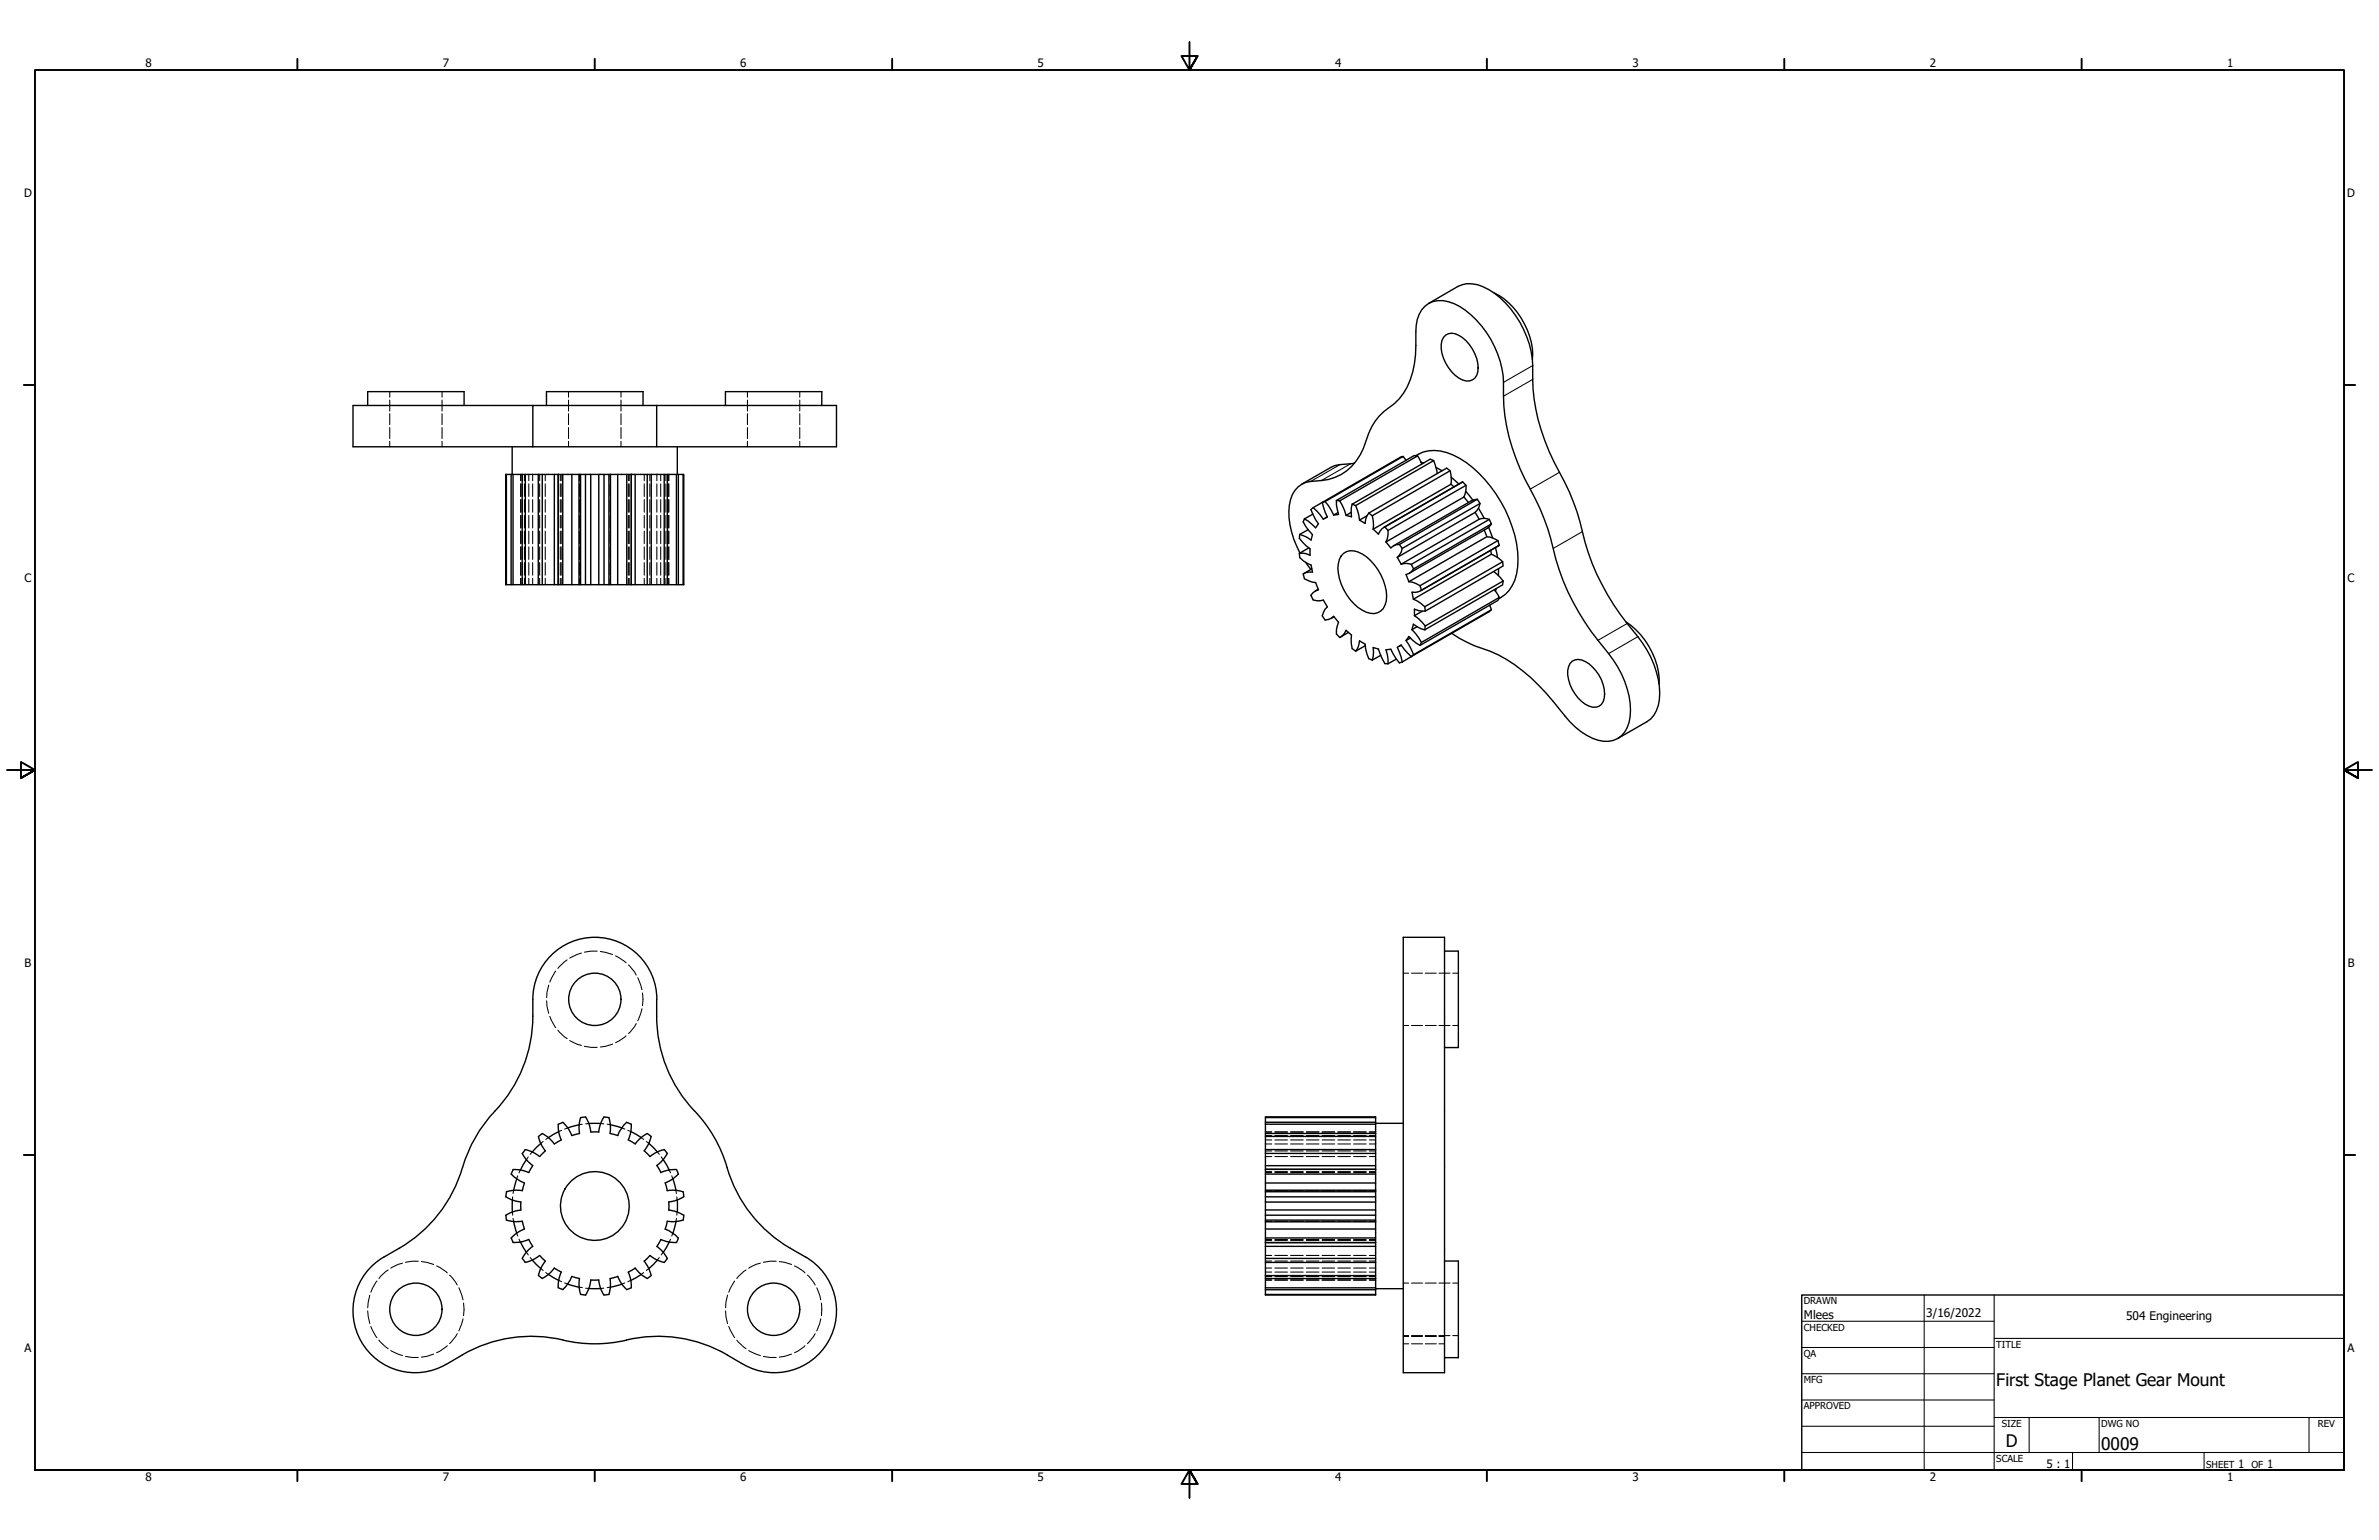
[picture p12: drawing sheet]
<svg xmlns="http://www.w3.org/2000/svg" width="864mm" height="559mm" viewBox="0 0 864 559" stroke-linecap="round" stroke-linejoin="round" font-family="sans-serif">
<defs><g id="words">
<g font-size="6.3">
<text x="724.7" y="502.8">First Stage Planet Gear Mount</text>
<text x="728.1" y="524.9">D</text>
<text x="762.8" y="526.2">0009</text>
</g>
<g font-size="4.3">
<text x="654.8" y="478.6">Mlees</text>
<text x="699.3" y="478">3/16/2022</text>
<text x="771.8" y="478.9">504 Engineering</text>
</g>
<g font-size="4.2">
<text x="52.8" y="24.4">8</text>
<text x="160.8" y="24.4">7</text>
<text x="268.7" y="24.4">6</text>
<text x="376.7" y="24.4">5</text>
<text x="484.6" y="24.4">4</text>
<text x="592.6" y="24.4">3</text>
<text x="700.5" y="24.4">2</text>
<text x="808.5" y="24.4">1</text>
<text x="8.8" y="71.4">D</text>
<text x="852" y="71.4">D</text>
<text x="8.9" y="211.1">C</text>
<text x="852.2" y="211.1">C</text>
<text x="9" y="350.8">B</text>
<text x="852.2" y="350.8">B</text>
<text x="8.9" y="490.5">A</text>
<text x="852.2" y="490.5">A</text>
<text x="742.9" y="532.6">5 : 1</text>
<text x="812.4" y="532.6">1</text>
<text x="823" y="532.6">1</text>
<text x="52.8" y="537.5">8</text>
<text x="160.8" y="537.5">7</text>
<text x="268.7" y="537.5">6</text>
<text x="376.7" y="537.5">5</text>
<text x="484.6" y="537.5">4</text>
<text x="592.6" y="537.5">3</text>
<text x="700.5" y="537.5">2</text>
<text x="808.5" y="537.5">1</text>
</g>
<g font-size="3.5">
<text x="654.8" y="473.2">DRAWN</text>
<text x="654.8" y="482.8">CHECKED</text>
<text x="724.7" y="488.9">TITLE</text>
<text x="654.8" y="492.3">QA</text>
<text x="654.8" y="501.8">MFG</text>
<text x="654.8" y="511.4">APPROVED</text>
<text x="726.7" y="517.7">SIZE</text>
<text x="762.8" y="517.7">DWG NO</text>
<text x="841.4" y="517.7">REV</text>
<text x="724.7" y="530.4">SCALE</text>
<text x="800.9" y="532.6">SHEET</text>
<text x="817.4" y="532.6">OF</text>
</g>
</g></defs>
<!-- layer: Hidden (ANSI) -->
<g fill="none" stroke="#000" stroke-width=".38">
<path d="M141.5 142.1v2M141.5 145.2v4M141.5 150.1v4M141.5 155.1v4M160.5 142.1v2M160.5 145.2v4M160.5 150.1v4M160.5 155.1v4M206.4 142.1v2M206.4 145.2v4M206.4 150.1v4M206.4 155.1v4"/>
<path d="M225.4 142.1v2M225.4 145.2v4M225.4 150.1v4M225.4 155.1v4M271.3 142.1v2M271.3 145.2v4M271.3 150.1v4M271.3 155.1v4M290.3 142.1v2M290.3 145.2v4M290.3 150.1v4M290.3 155.1v4"/>
<path d="M141.5 160.1v2M160.5 160.1v2M189 172.1v2.3M189 175.6v4.5M189.6 172.1v2.3M189.6 175.6v4.5M190.4 172.1v2.3M190.4 175.6v4.5M192 172.1v2.3M192 175.6v4.5M193.4 172.1v2.3M193.4 175.6v4.5"/>
<path d="M195.9 172.1v2.3M195.9 175.6v4.5M197.9 172.1v2.3M197.9 175.6v4.5M203.4 172.1v2.3M203.4 175.6v4.5M203.7 172.1v2.3M203.7 175.6v4.5M206.4 160.1v2M210.3 172.1v2.3M210.3 175.6v4.5M221.5 172.1v2.3"/>
<path d="M221.5 175.6v4.5M225.4 160.1v2M228.1 172.1v2.3M228.1 175.6v4.5M228.4 172.1v2.3M228.4 175.6v4.5M233.9 172.1v2.3M233.9 175.6v4.5M235.9 172.1v2.3M235.9 175.6v4.5M238.4 172.1v2.3M238.4 175.6v4.5"/>
<path d="M239.8 172.1v2.3M239.8 175.6v4.5M241.4 172.1v2.3M241.4 175.6v4.5M242.2 172.1v2.3M242.2 175.6v4.5M242.8 172.1v2.3M242.8 175.6v4.5M271.3 160.1v2M290.3 160.1v2M189 181.3v4.6M189 187v4.6"/>
<path d="M189 192.7v4.6M189 198.4v4.6M189.6 181.3v4.6M189.6 187v4.6M189.6 192.7v4.6M189.6 198.4v4.6M190.4 181.3v4.6M190.4 187v4.6M190.4 192.7v4.6M190.4 198.4v4.6M192 181.3v4.6M192 187v4.6"/>
<path d="M192 192.7v4.6M192 198.4v4.6M193.4 181.3v4.6M193.4 187v4.6M193.4 192.7v4.6M193.4 198.4v4.6M195.9 181.3v4.6M195.9 187v4.6M195.9 192.7v4.6M195.9 198.4v4.6M197.9 181.3v4.6M197.9 187v4.6"/>
<path d="M197.9 192.7v4.6M197.9 198.4v4.6M203.4 181.3v4.6M203.4 187v4.6M203.4 192.7v4.6M203.4 198.4v4.6M203.7 181.3v4.6M203.7 187v4.6M203.7 192.7v4.6M203.7 198.4v4.6M210.3 181.3v4.6M210.3 187v4.6"/>
<path d="M210.3 192.7v4.6M210.3 198.4v4.6M221.5 181.3v4.6M221.5 187v4.6M221.5 192.7v4.6M221.5 198.4v4.6M228.1 181.3v4.6M228.1 187v4.6M228.1 192.7v4.6M228.1 198.4v4.6M228.4 181.3v4.6M228.4 187v4.6"/>
<path d="M228.4 192.7v4.6M228.4 198.4v4.6M233.9 181.3v4.6M233.9 187v4.6M233.9 192.7v4.6M233.9 198.4v4.6M235.9 181.3v4.6M235.9 187v4.6M235.9 192.7v4.6M235.9 198.4v4.6M238.4 181.3v4.6M238.4 187v4.6"/>
<path d="M238.4 192.7v4.6M238.4 198.4v4.6M239.8 181.3v4.6M239.8 187v4.6M239.8 192.7v4.6M239.8 198.4v4.6M241.4 181.3v4.6M241.4 187v4.6M241.4 192.7v4.6M241.4 198.4v4.6M242.2 181.3v4.6M242.2 187v4.6"/>
<path d="M242.2 192.7v4.6M242.2 198.4v4.6M242.8 181.3v4.6M242.8 187v4.6M242.8 192.7v4.6M242.8 198.4v4.6M189 204.2v4.5M189 209.9v2.3M189.6 204.2v4.5M189.6 209.9v2.3M190.4 204.2v4.5M190.4 209.9v2.3"/>
<path d="M192 204.2v4.5M192 209.9v2.3M193.4 204.2v4.5M193.4 209.9v2.3M195.9 204.2v4.5M195.9 209.9v2.3M197.9 204.2v4.5M197.9 209.9v2.3M203.4 204.2v4.5M203.4 209.9v2.3M203.7 204.2v4.5M203.7 209.9v2.3"/>
<path d="M210.3 204.2v4.5M210.3 209.9v2.3M221.5 204.2v4.5M221.5 209.9v2.3M228.1 204.2v4.5M228.1 209.9v2.3M228.4 204.2v4.5M228.4 209.9v2.3M233.9 204.2v4.5M233.9 209.9v2.3M235.9 204.2v4.5M235.9 209.9v2.3"/>
<path d="M238.4 204.2v4.5M238.4 209.9v2.3M239.8 204.2v4.5M239.8 209.9v2.3M241.4 204.2v4.5M241.4 209.9v2.3M242.2 204.2v4.5M242.2 209.9v2.3M242.8 204.2v4.5M242.8 209.9v2.3M199.2 357.4l-.6 2.6-.2 2M201.7 352.4l-2.1 4"/>
<path d="M205.9 348.3l-3.4 3.1M211.1 345.8l-4.3 1.9M216.8 345.1h-2.2l-2.4 .4M217.9 345.2l4.5 1.1M223.5 346.8l3.8 2.6M228.2 350.1l2.2 2.6 .5 1.1M231.5 354.8l1.5 4.4M509.4 353.1h2M512.4 353.1h4M517.4 353.1h4M522.4 353.1h4M527.4 353.1h2"/>
<path d="M198.4 363.2l.2 2 .6 2.5M199.6 368.8l2.1 4.1M202.5 373.8l2.5 2.5 .9 .6M206.8 377.6l2.7 1.3 1.6 .4M212.2 379.7l2.4 .3h2.2M222.4 378.8l-2.6 .9-1.9 .2M227.3 375.9l-3.8 2.4M230.9 371.4l-.5 1.1-2.2 2.5M233 366l-1.5 4.4M233.2 360.3l.2 2.3-.2 2.3M509.4 372.1h2M512.4 372.1h4"/>
<path d="M517.4 372.1h4M522.4 372.1h4M527.4 372.1h2M191.8 419.8l-.7 1M193.2 418l-.7 .8M197.2 414.2l-1 .7M199.1 412.8l-1 .6M203.9 410.1l-1.1 .5M206.1 409.3l-1.1 .4M211.4 407.9l-1.2 .2M213.7 407.7l-1.1 .1M218.1 407.7l1.1 .1"/>
<path d="M220.4 407.9l1.2 .2M225.7 409.3l1.1 .4M227.9 410.1l1.1 .5M232.7 412.8l1 .6M234.6 414.2l1 .7M238.6 418l.7 .8M240 419.8l.7 1M459.4 410.7h2.2M459.4 411.3h2.2M459.4 412.1h2.2M459.4 413.6h2.2M459.4 415.1h2.2"/>
<path d="M459.4 417.6h2.2M459.4 419.7h2.2M462.8 410.7h4.6M462.8 411.3h4.6M462.8 412.1h4.6M462.8 413.6h4.6M462.8 415.1h4.6M462.8 417.6h4.6M462.8 419.7h4.6M468.5 410.7h4.6M468.5 411.3h4.6M468.5 412.1h4.6"/>
<path d="M468.5 413.6h4.6M468.5 415.1h4.6M468.5 417.6h4.6M468.5 419.7h4.6M474.2 410.7h4.6M474.2 411.3h4.6M474.2 412.1h4.6M474.2 413.6h4.6M474.2 415.1h4.6M474.2 417.6h4.6M474.2 419.7h4.6M479.9 410.7h4.6"/>
<path d="M479.9 411.3h4.6M479.9 412.1h4.6M479.9 413.6h4.6M479.9 415.1h4.6M479.9 417.6h4.6M479.9 419.7h4.6M485.6 410.7h4.6M485.6 411.3h4.6M485.6 412.1h4.6M485.6 413.6h4.6M485.6 415.1h4.6M485.6 417.6h4.6"/>
<path d="M485.6 419.7h4.6M491.4 410.7h4.5M491.4 411.3h4.5M491.4 412.1h4.5M491.4 413.6h4.5M491.4 415.1h4.5M491.4 417.6h4.5M491.4 419.7h4.5M497.1 410.7h2.3M497.1 411.3h2.3M497.1 412.1h2.3M497.1 413.6h2.3"/>
<path d="M497.1 415.1h2.3M497.1 417.6h2.3M497.1 419.7h2.3M186 439.7l.1 1.2M186.1 434.3l-.1 1.2M186.4 431.9l-.2 1.2M188 426.7l-.5 1.1M188.9 424.5l-.5 1.1M242.9 424.5l.5 1.1M243.8 426.7l.5 1.1M245.4 431.9l.2 1.2M245.7 434.3l.1 1.2"/>
<path d="M245.8 439.7l-.1 1.2M459.4 425.4h2.2M459.4 432.1h2.2M459.4 425.1h2.2M462.8 425.4h4.6M462.8 432.1h4.6M462.8 425.1h4.6M468.5 425.4h4.6M468.5 432.1h4.6M468.5 425.1h4.6M474.2 425.4h4.6M474.2 432.1h4.6"/>
<path d="M474.2 425.1h4.6M479.9 425.4h4.6M479.9 432.1h4.6M479.9 425.1h4.6M485.6 425.4h4.6M485.6 432.1h4.6M485.6 425.1h4.6M491.4 425.4h4.5M491.4 432.1h4.5M491.4 425.1h4.5M497.1 425.4h2.3M497.1 432.1h2.3"/>
<path d="M497.1 425.1h2.3M146.1 458.3l-1.6 .5-2.6 1.4M151.8 457.6l-4.6 .4M153 457.8l1.8 .2 2.6 .9M158.5 459.4l1.2 .5 2.7 2M186.2 442.1l.2 1.2M187.5 447.4l.5 1.1M188.4 449.6l.5 1.1M191.1 454.4l.7 1M192.5 456.3l.7 1M239.3 456.3l-.7 1M240.7 454.4l-.7 1"/>
<path d="M243.4 449.6l-.5 1.1M244.3 447.4l-.5 1.1M245.6 442.1l-.2 1.2M276 458.3l-1.6 .5-2.6 1.4M281.7 457.6h-2.2l-2.4 .4M282.9 457.8l1.8 .2 2.6 .9M288.4 459.4l1.2 .5 2.6 2M459.4 443.2h2.2M459.4 449.8h2.2M459.4 455.5h2.2M459.4 457.6h2.2M459.4 450.1h2.2"/>
<path d="M462.8 443.2h4.6M462.8 449.8h4.6M462.8 455.5h4.6M462.8 457.6h4.6M462.8 450.1h4.6M468.5 443.2h4.6M468.5 449.8h4.6M468.5 455.5h4.6M468.5 457.6h4.6M468.5 450.1h4.6M474.2 443.2h4.6M474.2 449.8h4.6"/>
<path d="M474.2 455.5h4.6M474.2 457.6h4.6M474.2 450.1h4.6M479.9 443.2h4.6M479.9 449.8h4.6M479.9 455.5h4.6M479.9 457.6h4.6M479.9 450.1h4.6M485.6 443.2h4.6M485.6 449.8h4.6M485.6 455.5h4.6M485.6 457.6h4.6"/>
<path d="M485.6 450.1h4.6M491.4 443.2h4.5M491.4 449.8h4.5M491.4 455.5h4.5M491.4 457.6h4.5M491.4 450.1h4.5M497.1 443.2h2.3M497.1 449.8h2.3M497.1 455.5h2.3M497.1 457.6h2.3M497.1 450.1h2.3M133.5 475.7l.7 4.6"/>
<path d="M134.2 470l-.7 4.5M136.8 464.8l-2.2 4.1M140.9 460.8l-.9 .6-2.5 2.5M163.2 462.7l2.8 3.6M166.6 467.3l1.5 4.4M168.1 478.5l-1.5 4.4M168.3 472.8l.2 2.3-.2 2.3M196.2 460.2l1 .8M198.1 461.8l1 .7M202.8 464.6l1.1 .5M205 465.5l1.1 .5M210.2 467l1.2 .2"/>
<path d="M212.6 467.4l1.1 .2M219.2 467.4l-1.1 .2M221.6 467l-1.2 .2M226.8 465.5l-1.1 .5M229 464.6l-1.1 .5M233.7 461.8l-1 .7M235.6 460.2l-1 .8M263.4 475.7l.7 4.6M264.1 470l-.7 4.5M266.7 464.8l-2.2 4.1M270.8 460.8l-.9 .6-2.4 2.5M293.1 462.7l2.8 3.6"/>
<path d="M296.5 467.3l1.4 4.4M297.9 478.5l-1.4 4.4M298.2 472.8v4.6M459.4 463.2h2.2M459.4 463.9h2.2M459.4 460.1h2.2M459.4 461.6h2.2M459.4 464.4h2.2M462.8 463.2h4.6M462.8 463.9h4.6M462.8 460.1h4.6M462.8 461.6h4.6"/>
<path d="M462.8 464.4h4.6M468.5 463.2h4.6M468.5 463.9h4.6M468.5 460.1h4.6M468.5 461.6h4.6M468.5 464.4h4.6M474.2 463.2h4.6M474.2 463.9h4.6M474.2 460.1h4.6M474.2 461.6h4.6M474.2 464.4h4.6M479.9 463.2h4.6"/>
<path d="M479.9 463.9h4.6M479.9 460.1h4.6M479.9 461.6h4.6M479.9 464.4h4.6M485.6 463.2h4.6M485.6 463.9h4.6M485.6 460.1h4.6M485.6 461.6h4.6M485.6 464.4h4.6M491.4 463.2h4.5M491.4 463.9h4.5M491.4 460.1h4.5"/>
<path d="M491.4 461.6h4.5M491.4 464.4h4.5M497.1 463.2h2.3M497.1 463.9h2.3M497.1 460.1h2.3M497.1 461.6h2.3M497.1 464.4h2.3M509.4 465.6h2M512.4 465.6h4M517.4 465.6h4M522.4 465.6h4M527.4 465.6h2"/>
<path d="M134.6 481.3l2.2 4.1M137.5 486.3l3.4 3.1M141.9 490l4.2 1.9M147.2 492.2l4.6 .4M157.4 491.4l-2.6 .8-1.8 .2M162.4 488.3l-2.7 2-1.2 .6M166 483.9l-2.8 3.7M264.5 481.3l2.2 4.1M267.5 486.3l3.3 3.1M271.8 490l4.2 1.9M277.1 492.2l2.4 .4h2.2M287.3 491.4l-2.6 .8-1.8 .2"/>
<path d="M292.2 488.3l-2.6 2-1.2 .6M295.9 483.9l-2.8 3.7M509.4 487.6h2M509.4 484.9h2M509.4 484.6h2M512.4 487.6h4M512.4 484.9h4M512.4 484.6h4M517.4 487.6h4M517.4 484.9h4M517.4 484.6h4M522.4 487.6h2"/>
<path d="M522.4 484.9h2M522.4 484.6h4M527.4 484.6h2"/>
</g>
<!-- layer: Visible (ANSI) -->
<g fill="none" stroke="#000" stroke-width=".51">
<path d="M518.6 110.1l10.6-6.2a11.5 11.5 0 0 1 11.2 1.2 35.2 35.2 0 0 1 16 32.6 70.1 70.1 0 0 0 9.7 33.7 86.1 86.1 0 0 1 9.3 25.3 89.5 89.5 0 0 0 19.2 34.3 33.3 33.3 0 0 1 7.8 22.9 10.7 10.7 0 0 1-4.5 8l-10.7 6.1M542.4 106.3a26.2 26.2 0 0 1 13.9 24.1M524.8 121.6a4.2 4.2 0 0 1 4.7 .1 14.2 14.2 0 0 1 6.9 13.2 3.8 3.8 0 0 1-5.5 3 13.9 13.9 0 0 1-7.5-14.3zM133.5 147.1v-5h35v5M193.4 147.1h-65.3v15h65.3M198.4 147.1v-5h35v5M238.4 147.1h65.3v15h-110.3M263.3 147.1v-5h35v5M183.8 172.1v40.1M185.5 172.1h-1.9v40.1h5.9M185.5 172.1h4M185.5 172.1v40.1"/>
<path d="M185.9 162.1v10M186.2 172.1v40.1M189.5 172.1v40.1h58.7v-40.1h-.2M189.5 172.1h1.2v40.1M190.7 172.1h4.7M193.4 162.1v-15h45v15M195.4 172.1h1.4v40.1M195.4 172.1v40.1M196.8 172.1h5.8M201.2 172.1v40.1M202.6 172.1v40.1zM202.6 172.1h1.7v40.1"/>
<path d="M204.3 172.1h5.9M207.6 172.1v40.1M210.2 172.1h.6v40.1M210.2 172.1v40.1M210.8 172.1h1.7v40.1M212.5 172.1h6.8v40.1M214.4 172.1v40.1M217.4 172.1v40.1M219.3 172.1h1.7v40.1M221 172.1h6.5v40.1M221.6 172.1v40.1M224.2 172.1v40.1"/>
<path d="M227.5 172.1h1.7v40.1v-40.1h5.7v40.1M230.6 172.1v40.1M234.9 172.1h1.5v40.1M236.4 172.1h4.7v40.1M241.1 172.1h1.2v40.1M242.3 172.1h3.3v40.1M245.6 172.1h.7v40.1M245.9 162.1v10M246.3 172.1h1.7v40.1M491.7 168.1l-7.1 .8-12.1 6.8M509.3 165.6l1.1 1.4M514 165.3a13.3 13.3 0 0 1 13.5-.2 42.5 42.5 0 0 1 19 20 37.1 37.1 0 0 1 4 23.1 12.5 12.5 0 0 1-6.4 9.1"/>
<path d="M514.6 165.4l1.3 2.4M515.9 167.8l.2 .5M515.9 167.8l.9 .2M520.4 167.1l1.3 4.7M521.3 169.6l2.2 1.2M526.4 170.8l.4 2.4-.1 2.5M526.7 175.7l-28.2 16.3M526.7 175.7l1.1 1M526.8 173.2l2.8 2.4M531 174.9l1.2 1.2-28.3 16.4M532.1 178.2l2.6 3.3M532.2 176.1l-.1 2.1-.7 2.1"/>
<path d="M471.8 193.9l-.1 1.4 2.5 2.8 1.4 1v2.4l-1.4-.6-2.5-.1M473.5 188.3l-.4 1.1 .9 1.7 2.4 2.9-.5 2-1.4-1-2.7-1.1M474.9 192.2l-3.1 1.7M475.1 198.8l-3.4 2M476.6 186.6l-3.1 1.7M476.7 184.2l-.8 .7 1.6 3.6 1.1 1.6-1 1.4-2.7-2.4-1.4-.8M476.7 184.2l1.3 1.2 2.4 3 1.4-.8M481 182l1.2 1.5 1.9 3.4M481 182l-1 .3 1 3.5 .8 1.8M481 182l28.3-16.4-1 .3-31.6 18.3M481.8 187.6l-.7 .4M485.1 181.6v1.6l.8 3.5-1.8 .2"/>
<path d="M485.1 181.6l28.3-16.3 1.2 .1-28.3 16.3M485.1 181.6l1.2 .1M485.7 186l-1.6 .9M486.3 181.7l1.8 3.5 .5 1.8M490.5 185.9l-1.9 1.1M490.9 182.9l-.4 1.4 .1 3.2-2-.5M490.9 182.9l28.3-16.3 1.2 .5-28.3 16.4M490.9 182.9l1.2 .6M492.1 183.5l.7 1.8 .7 3.4M496.3 187.1l-2.8 1.6M496.9 186.2l-.7 1-.6 2.7-2.1-1.2M496.9 186.2l28.2-16.3 1.3 .9-28.2 16.3"/>
<path d="M496.9 186.2l1.3 .9M498.2 187.1l.4 3.4-.1 1.5M502.7 191.2l-.9 .6-1.4 2-1.9-1.8M502.7 191.2l28.3-16.3-28.7 16.4M502.7 191.2l1.2 1.3M503.1 196.7l1.8 2.1 1.9-1.1 1.2-.2M503.9 192.5l-.3 3-.5 1.2M508 197.5l1 1.5M509 199l-.4 1.3-1.4 1.9M531.4 180.3l-28.3 16.4M531.4 180.3l1.7 2.1M534.7 181.5l-28.9 16.6"/>
<path d="M535.5 185.9l1.5 2.5-28.4 16.3M535.5 185.9l-28.3 16.3M536.3 181.2l-1.6 .3M536.3 181.2l1 1.5-28.3 16.3M536.3 181.2l-28.3 16.3M536.7 184.4l2.1 3.7M537 188.4a5 5 0 0 1 3.6 .1M537.3 182.7a5.4 5.4 0 0 1-1.8 3.2M538.8 192.3l1 2.5-28.4 16.3M539.8 194.8l2 .4 2 1M540.4 191.3l1.4 3.9M540.4 191.3l-28.8 16.7"/>
<path d="M540.6 188.5l.8 1.6-28.3 16.3M540.6 188.5l-28.3 16.3M541.1 199.7l.3 1.4-28.3 16.3M541.4 190.1l-1 1.2M542.9 198.6l.7 3.7M543.8 196.2l.5 1.7-28.3 16.3M543.8 196.2l-28.3 16.3M544.3 197.9l-28.6 16.5M471.7 200.8l.1 1.5 1.3 1.2 2.8 1.5 .5 2.6-2.4 .2-.9 .5 .4 1.7 2.7 1.2 1.4 .2 1 2.6-2 1.1-.7 .9 .8 1.7 1.3 .3 2.4-.3 1.4 2.5-.8 .8-1 2.5 1 1.5 1.2-.2 1.9-1.2 1.8 2.2-.8 2.7v1.6l1.2 1.2 1-.6 1.3-2 2 1.7-.1 3.2 .4 1.7 1.2 1M471.9 200.7a27.7 27.7 0 0 1-3.4-19.5 8.4 8.4 0 0 1 7.3-6.5 19.6 19.6 0 0 0 14.9-5.5 22.2 22.2 0 0 0 5.2-9.4 22 22 0 0 1 10.3-13.4 27.3 27.3 0 0 0 7.8-21 23.8 23.8 0 0 1 1.2-11.4 8.3 8.3 0 0 1 10.6-4.5 29.6 29.6 0 0 1 16.7 16.2 34.5 34.5 0 0 1 3.3 18.1 70.1 70.1 0 0 0 9.7 33.7 87.6 87.6 0 0 1 9.3 25.4 89.5 89.5 0 0 0 19.1 34.3 33.3 33.3 0 0 1 7.9 22.8 9.1 9.1 0 0 1-7.9 9 17 17 0 0 1-12-5.2l-3.8-4a80.1 80.1 0 0 0-21.2-20.5 49.3 49.3 0 0 0-11.7-5l-5.5-2.7-2.7-1.8M474 204l1.9 2.6M476.2 206.4l-2.9 1.7"/>
<path d="M478.5 213.9l-1 .5M487.7 200.8a5.6 5.6 0 0 1 6.8 .2 19.1 19.1 0 0 1 8.7 17.1 5 5 0 0 1-7.1 4.1 18.4 18.4 0 0 1-10.3-17.7l.4-1.6zM507.2 202.2l1.4 2.5M508.6 204.7l2.4-.2 1.3 .3M511.4 211.1l1.4 .2 2.7 1.2M512.3 204.8l.8 1.6M513.1 217.4l1.4 .7 2.7 2.1M513.1 206.4l-1.6 1.7-1.1 .4 1 2.6M515.5 212.5l.5 1.7M516 214.2l-2.2 .7h-1.2l.5 2.5M540.8 219.6l.6 1.6-.8 .7-28.3 16.4M541.4 201.1l2.2 1.2 1.9 1.5"/>
<path d="M542.2 207.4l3.5 3.4M542.5 213.9l.4 .6M542.9 214.5l1.4 2.3M543.2 213.6l-.3 .9M544 206.3l-.1 2.6M544.3 216.8l-.5 1.1-28.3 16.3M544.3 216.8l-28.3 16.3M545.5 203.8l.2 1.6-28.3 16.3M545.5 203.8l-28.3 16.4M545.7 210.8l-.2 1.4-28.3 16.3M545.7 210.8l-28.3 16.3M484.3 223.8l-1.1 .6"/>
<path d="M489.5 229.5l-2.8 1.6M492.1 236.3l.7-1 .7-2.8 2.1 1.2 .6 3.5 .7 1.8 1.3 .5M495.6 234.3l-3.5 2M498.2 239.5l.4-2.8-.1-1.8 1.9 .6 2.3 5.3 1.2 .1M501.2 237.8l-3 1.7M506.9 239.1l-3 1.8M508.7 234.1l-.8 .4M510.4 232.4l2.7 5.2M510.4 232.4l1-1.5 2.7 2.5 1.4 .8M512 231.5l-1.6 .9M512.3 238.3l-2.5-2.7-1.2-1.5-1.4 .8 1.4 3.5 .4 1.8M512.3 238.3l-3.3 1.9"/>
<path d="M512.6 228.5l2.4 2.9 1 1.7M512.6 228.5l.5-2 2.8 1.7 1.3 .3M513.1 237.6l-.8 .7M513.5 223.4l1.4 1 2.5 2.7M514.4 227.4l-1.8 1.1M516 233.1l-.5 1.1M516.3 221.8l-2.8 1.6M517.2 220.2l.2 1.5M517.4 221.7l-2.5-.1-1.4-.6v2.4M517.4 227.1l-.2 1.4M541.4 221.2l-28.3 16.4M570.7 240a5.8 5.8 0 0 1 7.4 2.1 12.7 12.7 0 0 1 3.9 12.5 3.6 3.6 0 0 1-5.2 1.6 14.4 14.4 0 0 1-7.7-12.9l.8-2.5z"/>
<path d="M590.3 225.7a27.4 27.4 0 0 1 12 22.5M509 240.2l-1 .3-1.2-1.5-1.9-3.4-1.8 .2 .5 1.8 .3 3.3M509.4 340.1h15v158h-15zM524.4 345.1h5v35h-5M193.4 362.6a58.1 58.1 0 0 1-2.5 21.9 53.5 53.5 0 0 1-13.3 21 52.6 52.6 0 0 0-10.3 20.1 50 50 0 0 1-22.4 27.4M193.4 362.6a22.5 22.5 0 0 1 22.5-22.5 22.5 22.5 0 0 1 22.5 22.5M238.4 362.6a58.1 58.1 0 0 0 2.5 21.8 50 50 0 0 0 11.2 18.7M190.7 417.1a12 12 0 0 1 5.2 2.6M190.7 417.1l-1.1 1.4a12.3 12.3 0 0 0 3.8 4.4l-1.4 2.6a12 12 0 0 0-5.7-1.1M196.3 414.9l-3 3.1M196.8 411.3a12 12 0 0 1 4.4 3.8M196.9 411.3l-1.5 1.1a12.2 12.2 0 0 0 2.6 5.2"/>
<path d="M198 417.6l-2.1 2M202.8 410.6l-3.7 2.2M204.3 407.2a12 12 0 0 1 3.3 4.8M204.3 407.3l-.6 .2a1.3 1.3 0 0 0-1 1.9l.3 2.2 .7 2-2.4 1.5M210.2 408.2l-4.1 1.1M210.8 405.5a12 12 0 0 0-.4 5.8l-2.8 .7M212.6 405.3a12 12 0 0 1 1.9 5.5M212.6 405.3l-1.8 .2M213.8 407.7h4.3M221 405.5a12 12 0 0 1 .4 5.8M221.1 405.5l-1.8-.2a11.6 11.6 0 0 0-2 5.5h-2.8M221.6 408.2l4.1 1.1"/>
<path d="M227.5 407.2a12 12 0 0 0-3.3 4.8l-2.7-.7M227.5 407.3l1.7 .7M229.1 410.6l3.6 2.2M229.2 407.9a12 12 0 0 1-1.1 5.7M233.9 417.6l2 2.1a12.3 12.3 0 0 1 5.2-2.6l1.1 1.4a12 12 0 0 1-3.8 4.4M235.6 414.9l3 3.1M236.3 412.4a12 12 0 0 1-2.5 5.2M236.4 412.4l-1.4-1.1a12.2 12.2 0 0 0-4.4 3.8l-2.5-1.5M252.2 403.2a51 51 0 0 1 12.3 22.4 50 50 0 0 0 22.4 27.4M459.4 405.5h40v-.2h-40v64.6h40v-1.9M459.4 411.3h40M459.4 417.1h40"/>
<path d="M499.4 405.5v1.7h-40M499.4 407.2v.7h-40M499.4 411.3v1.1h-40M499.4 417.1v1.4h-40M499.4 407.9v3.4M499.4 412.4v4.7M499.4 418.5v5.8M499.4 407.6h10M186 435.5v4.2M186.3 424.3l-.3 .7a1.06 1.06 0 0 0 .1 1.5l2.3 1.8 2 .9-.8 2.8a12 12 0 0 0-5.8 .5l-.2 1.8a12.4 12.4 0 0 0 5.5 1.8M187.6 427.8l-1.1 4.1M189.1 436.2v2.8"/>
<path d="M189.1 439.1a12 12 0 0 0-5.5 1.9l.3 1.8M191.1 420.8l-2.2 3.7M238.5 422.9l1.4 2.5M239.8 425.5a12.8 12.8 0 0 1 5.8-1.2l.7 1.7M240.8 420.8l2.1 3.7M241.5 429.3l.7 2.7a12 12 0 0 1 5.8 .5M242.7 439.1a13 13 0 0 1 5.5 1.8l-.2 1.9M242.8 436.2v2.8M244.3 427.8l1.1 4.1M245.9 435.5v4.2M246.2 426a12 12 0 0 1-4.8 3.2M248 432.5l.2 1.7a12 12 0 0 1-5.5 1.9"/>
<path d="M459.4 424.3h40zM459.4 423h40M459.4 429.3h40M459.4 436.2h40M459.4 439h40M459.4 431.9h40M499.4 424.3v1.7h-40M499.4 431.9v.5h-40M499.4 432.4v1.9h-40M499.4 434.3v6.6h-40M499.4 426v5.9M144.9 452.9a34 34 0 0 0-11.3 8 22.5 22.5 0 0 0-.3 29.1 22.5 22.5 0 0 0 28.6 5.1"/>
<path d="M183.8 442.7a12 12 0 0 0 5.8 .4l.8 2.8a12.7 12.7 0 0 0-4.8 3.3l.7 1.7M186.3 450.8a12 12 0 0 0 5.7-1.1l1.4 2.6M186.5 443.3l1.1 4.1M188.9 450.7l2.2 3.7M193.3 457.3l3 3M193.4 452.3a12 12 0 0 0-3.8 4.3l1.1 1.5M195.9 455.6a12 12 0 0 1-5.3 2.5M195.9 455.6l2.1 2M198 457.6a12 12 0 0 0-2.5 5.2l1.4 1.1M233.8 457.6a12 12 0 0 1 2.5 5.2M238.4 452.3a12.2 12.2 0 0 1 3.8 4.4l-1.1 1.4a12.4 12.4 0 0 1-5.2-2.5l-2 2M238.6 457.3l-3 3"/>
<path d="M239.9 449.8l-1.4 2.5M241.4 446a12 12 0 0 1 4.8 3.2M242.9 450.7l-2.1 3.7M245.4 443.3l-1.1 4.1M246.3 449.2l-.8 1.6a12 12 0 0 1-5.7-1.1M248 442.7a13 13 0 0 1-5.8 .5l-.7 2.8M286.9 452.9a34 34 0 0 1 11.3 8 22.5 22.5 0 0 1 .3 29.1 22.5 22.5 0 0 1-28.6 5.1M459.4 446h40M459.4 452.2h40M459.4 458.1h40M459.4 456.6h40M459.4 443.4h40"/>
<path d="M459.4 450.9h40M499.4 440.9v1.8h-40M499.4 442.7v6.5h-40M499.4 449.2v1.6h-40M499.4 458.1v5.8M499.4 450.8v7.3M524.4 457.6h5v35h-5M199.1 462.5l3.7 2.1M201.2 460.1a12 12 0 0 1-4.4 3.8M201.3 460.1l2.4 1.5a11.9 11.9 0 0 0-1.1 5.7l1.7 .7M206.1 466l4.1 1.1M207.6 463.1a12 12 0 0 1-3.3 4.8"/>
<path d="M207.6 463.2l2.8 .7a12 12 0 0 0 .4 5.8M210.8 469.7l1.8 .2M213.8 467.5h4.3M214.5 464.4a12 12 0 0 1-1.9 5.5M214.5 464.5h2.9a11.7 11.7 0 0 0 1.8 5.4l1.9-.2M221.4 463.9a12 12 0 0 1-.4 5.8M224.2 463.1a12 12 0 0 0 3.3 4.8l1.7-.6M224.3 463.2l-2.8 .7M225.7 466l-4.1 1.1M228.1 461.6a12 12 0 0 1 1.1 5.7M228.1 461.6l2.5-1.4a12.2 12.2 0 0 0 4.4 3.7l1.4-1.1M232.7 462.5l-3.6 2.1"/>
<path d="M459.4 469.7h40M459.4 463.9h40M459.4 462.9h40M459.4 468h40M459.4 467.3h40M499.4 463.9v4.1M499.4 467.6h10M204.4 486.2a50 50 0 0 0-36.5 5.4l-6 3.5M204.4 486.3a50.5 50.5 0 0 0 25-.5 50 50 0 0 1 34.5 5.8l6 3.5"/>
<circle cx="215.9" cy="362.6" r="9.5"/>
<circle cx="215.9" cy="437.6" r="12.5"/>
<circle cx="151" cy="475.1" r="9.5"/>
<circle cx="280.8" cy="475.1" r="9.5"/>
</g>
<circle cx="229.2" cy="172.1" r=".25" fill="#000"/>
<!-- layer: Visible Narrow (ANSI) -->
<path d="M556.4 132.7l-10.6 6M556.4 137.7l-10.6 6.1M486.4 168.6l-10.6 6.1M490.3 168.3l-10.6 6.1M566.1 171.4l-10.6 6.1M574.4 192.9l-10.6 6.1M590.7 226.3l-10.6 6M594.6 231l-10.7 6.2" fill="none" stroke="#000" stroke-width=".38"/>
<!-- layer: Border (ANSI) -->
<g fill="none" stroke="#000" stroke-width=".7">
<path d="M431.8 15.2v10.2l-2.9-5.1h5.8l-2.9 5.1 2.9-5.1M107.9 21.3v4.1M215.9 21.3v4.1M323.8 21.3v4.1M539.8 21.3v4.1M647.7 21.3v4.1M755.6 21.3v4.1M8.6 139.7h4.1M850.9 139.7h4.1M2.5 279.4h10.2l-5.1-2.9v5.8l5.1-2.9-5.1 2.9M861.1 279.4h-10.2l5.1-2.9v5.8l-5.1-2.9 5.1 2.9M8.6 419.1h4.1"/>
<path d="M850.9 419.1h4.1M12.7 533.4v-508h838.2v508h-838.2h838.2M107.9 533.4v4.1M215.9 533.4v4.1M323.8 533.4v4.1M434.7 538.5l-2.9-5.1 2.9 5.1h-5.8l2.9-5.1v10.2M539.8 533.4v4.1M647.7 533.4v4.1M755.6 533.4v4.1"/>
</g>
<!-- layer: Title (ANSI) -->
<g fill="none" stroke="#000" stroke-width=".38">
<path d="M654 479.4h69.9M698.5 469.9v63.5M723.9 469.9v63.5M654 488.9h69.9M654 498.5h69.9M723.9 485.6h127M654 508h69.9M654 517.5h69.9M723.9 514.3h127M736.6 514.3v12.7M762 514.3v12.7M838.2 514.3v12.7"/>
<path d="M654 527h196.9M752.3 527v6.4M800.1 527v6.4"/>
</g>
<path d="M654 469.9h196.9v63.5h-196.9z" fill="none" stroke="#000" stroke-width=".51"/>
<use href="#words"/>
</svg>
